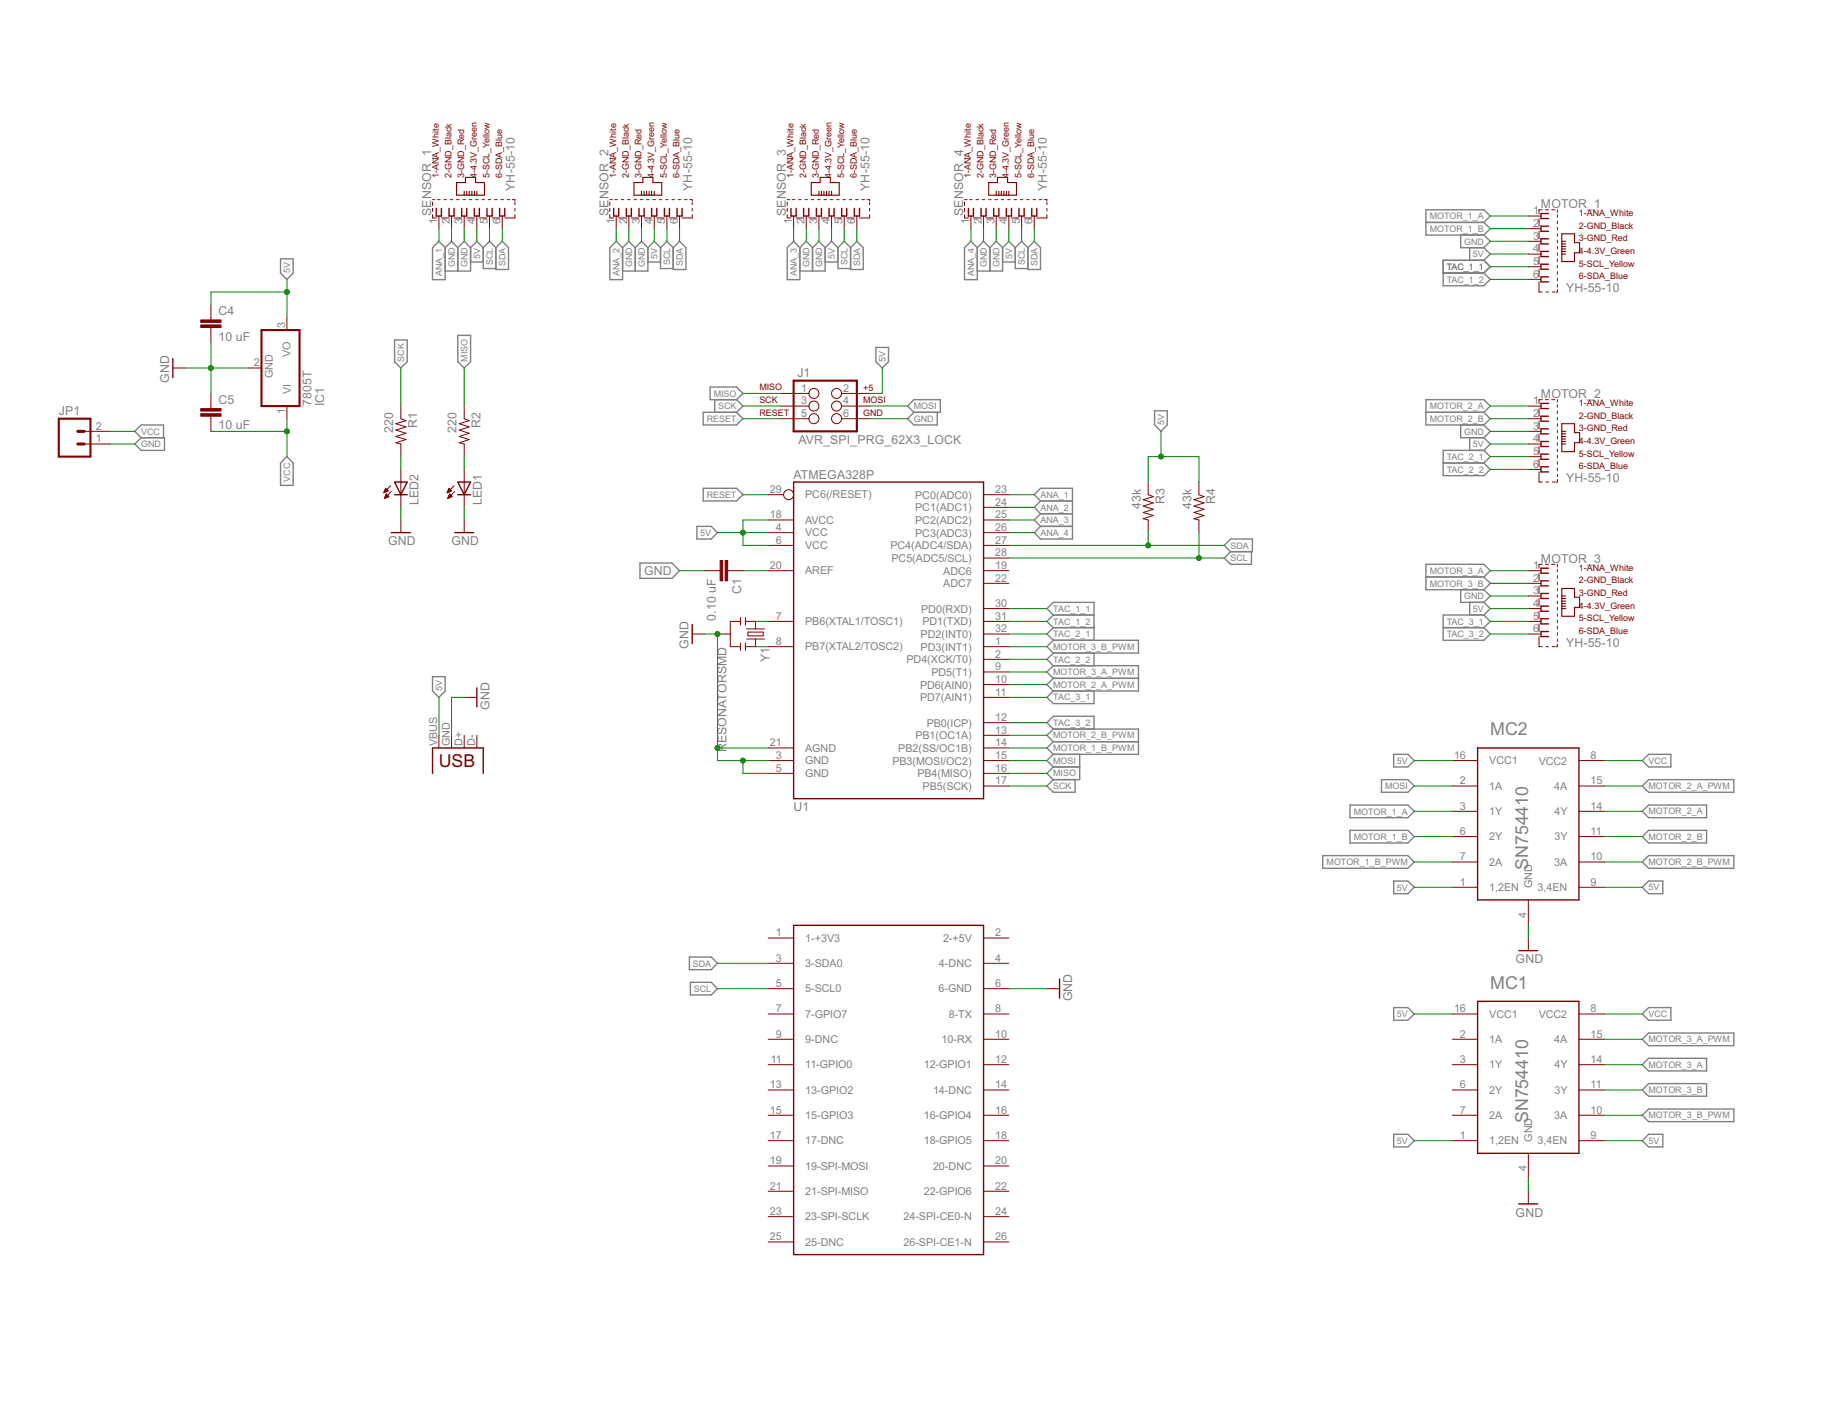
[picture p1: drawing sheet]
<svg xmlns="http://www.w3.org/2000/svg" width="279mm" height="216mm" viewBox="0 0 279 216" stroke-linecap="round" stroke-linejoin="round" font-family="sans-serif">
<defs><g id="words">
<g font-size="3" fill="#808080">
<text x="227" y="112">MC2</text>
<text x="232.8" y="132.5" transform="rotate(-90 232.8 132.5)">SN754410</text>
<text x="227" y="150.6">MC1</text>
<text x="232.8" y="171.1" transform="rotate(-90 232.8 171.1)">SN754410</text>
</g>
<text font-size="3" fill="#800000" x="66.9" y="116.9">USB</text>
<g font-size="2.1" fill="#808080">
<text x="78.4" y="29.1" transform="rotate(-90 78.4 29.1)">YH-55-10</text>
<text x="105.5" y="29.1" transform="rotate(-90 105.5 29.1)">YH-55-10</text>
<text x="132.5" y="29.1" transform="rotate(-90 132.5 29.1)">YH-55-10</text>
<text x="159.5" y="29.1" transform="rotate(-90 159.5 29.1)">YH-55-10</text>
<text x="65.7" y="32.9" transform="rotate(-90 65.7 32.9)">SENSOR_1</text>
<text x="92.7" y="32.9" transform="rotate(-90 92.7 32.9)">SENSOR_2</text>
<text x="119.7" y="32.9" transform="rotate(-90 119.7 32.9)">SENSOR_3</text>
<text x="146.8" y="32.9" transform="rotate(-90 146.8 32.9)">SENSOR_4</text>
<text x="234.8" y="31.8">MOTOR_1</text>
<text x="238.6" y="44.5">YH-55-10</text>
<text x="33.3" y="51.9">10 uF</text>
<text x="33.3" y="48.1">C4</text>
<text x="25.8" y="58.4" transform="rotate(-90 25.8 58.4)">GND</text>
<text x="121.5" y="57.4">J1</text>
<text x="9" y="63.2">JP1</text>
<text x="33.3" y="65.4">10 uF</text>
<text x="33.3" y="61.6">C5</text>
<text x="47.5" y="61.9" transform="rotate(-90 47.5 61.9)">7805T</text>
<text x="49.4" y="61.9" transform="rotate(-90 49.4 61.9)">IC1</text>
<text x="63.6" y="65.3" transform="rotate(-90 63.6 65.3)">R1</text>
<text x="73.2" y="65.3" transform="rotate(-90 73.2 65.3)">R2</text>
<text x="234.8" y="60.7">MOTOR_2</text>
<text x="59.9" y="66" transform="rotate(-90 59.9 66)">220</text>
<text x="69.6" y="66" transform="rotate(-90 69.6 66)">220</text>
<text x="121.7" y="67.7">AVR_SPI_PRG_62X3_LOCK</text>
<text x="63.8" y="76.9" transform="rotate(-90 63.8 76.9)">LED2</text>
<text x="73.4" y="76.9" transform="rotate(-90 73.4 76.9)">LED1</text>
<text x="120.9" y="73.1">ATMEGA328P</text>
<text x="173.8" y="77.5" transform="rotate(-90 173.8 77.5)">43k</text>
<text x="177.4" y="76.8" transform="rotate(-90 177.4 76.8)">R3</text>
<text x="181.5" y="77.5" transform="rotate(-90 181.5 77.5)">43k</text>
<text x="185.1" y="76.8" transform="rotate(-90 185.1 76.8)">R4</text>
<text x="238.6" y="73.4">YH-55-10</text>
<text x="59.1" y="83.1">GND</text>
<text x="68.8" y="83.1">GND</text>
<text x="98.1" y="87.6">GND</text>
<text x="234.8" y="85.8">MOTOR_3</text>
<text x="109" y="94.6" transform="rotate(-90 109 94.6)">0.10 uF</text>
<text x="112.9" y="90.5" transform="rotate(-90 112.9 90.5)">C1</text>
<text x="104.9" y="98.9" transform="rotate(-90 104.9 98.9)">GND</text>
<text x="117.2" y="100.8" transform="rotate(-90 117.2 100.8)">Y1</text>
<text x="238.6" y="98.5">YH-55-10</text>
<text x="74.6" y="108.2" transform="rotate(-90 74.6 108.2)">GND</text>
<text x="110.7" y="114.6" transform="rotate(-90 110.7 114.6)">RESONATORSMD</text>
<text x="120.9" y="123.6">U1</text>
<text x="230.9" y="146.8">GND</text>
<text x="163.4" y="152.6" transform="rotate(-90 163.4 152.6)">GND</text>
<text x="230.9" y="185.4">GND</text>
</g>
<g font-size="1.8" fill="#808080">
<text x="66.6" y="34.1" transform="rotate(-90 66.6 34.1)">1</text>
<text x="68.5" y="34.1" transform="rotate(-90 68.5 34.1)">2</text>
<text x="70.4" y="34.1" transform="rotate(-90 70.4 34.1)">3</text>
<text x="72.4" y="34.1" transform="rotate(-90 72.4 34.1)">4</text>
<text x="74.3" y="34.1" transform="rotate(-90 74.3 34.1)">5</text>
<text x="76.2" y="34.1" transform="rotate(-90 76.2 34.1)">6</text>
<text x="93.6" y="34.1" transform="rotate(-90 93.6 34.1)">1</text>
<text x="95.5" y="34.1" transform="rotate(-90 95.5 34.1)">2</text>
<text x="97.5" y="34.1" transform="rotate(-90 97.5 34.1)">3</text>
<text x="99.4" y="34.1" transform="rotate(-90 99.4 34.1)">4</text>
<text x="101.3" y="34.1" transform="rotate(-90 101.3 34.1)">5</text>
<text x="103.3" y="34.1" transform="rotate(-90 103.3 34.1)">6</text>
<text x="120.6" y="34.1" transform="rotate(-90 120.6 34.1)">1</text>
<text x="122.6" y="34.1" transform="rotate(-90 122.6 34.1)">2</text>
<text x="124.5" y="34.1" transform="rotate(-90 124.5 34.1)">3</text>
<text x="126.4" y="34.1" transform="rotate(-90 126.4 34.1)">4</text>
<text x="128.3" y="34.1" transform="rotate(-90 128.3 34.1)">5</text>
<text x="130.3" y="34.1" transform="rotate(-90 130.3 34.1)">6</text>
<text x="147.6" y="34.1" transform="rotate(-90 147.6 34.1)">1</text>
<text x="149.6" y="34.1" transform="rotate(-90 149.6 34.1)">2</text>
<text x="151.5" y="34.1" transform="rotate(-90 151.5 34.1)">3</text>
<text x="153.4" y="34.1" transform="rotate(-90 153.4 34.1)">4</text>
<text x="155.4" y="34.1" transform="rotate(-90 155.4 34.1)">5</text>
<text x="157.3" y="34.1" transform="rotate(-90 157.3 34.1)">6</text>
<text x="233.6" y="32.6">1</text>
<text x="233.6" y="34.6">2</text>
<text x="233.6" y="36.5">3</text>
<text x="233.6" y="38.4">4</text>
<text x="233.6" y="40.4">5</text>
<text x="233.6" y="42.3">6</text>
<text x="43.4" y="50" transform="rotate(-90 43.4 50)">3</text>
<text x="38.7" y="55.8">2</text>
<text x="41.6" y="57.6" transform="rotate(-90 41.6 57.6)">GND</text>
<text x="44.3" y="54.4" transform="rotate(-90 44.3 54.4)">VO</text>
<text x="122.1" y="59.7">1</text>
<text x="128.5" y="59.7">2</text>
<text x="14.6" y="65.5">2</text>
<text x="43.4" y="63" transform="rotate(-90 43.4 63)">1</text>
<text x="44.3" y="60.1" transform="rotate(-90 44.3 60.1)">VI</text>
<text x="122.1" y="61.6">3</text>
<text x="122.1" y="63.5">5</text>
<text x="128.5" y="61.6">4</text>
<text x="128.5" y="63.5">6</text>
<text x="233.6" y="61.6">1</text>
<text x="233.6" y="63.5">2</text>
<text x="233.6" y="65.5">3</text>
<text x="14.6" y="67.4">1</text>
<text x="233.6" y="67.4">4</text>
<text x="233.6" y="69.3">5</text>
<text x="233.6" y="71.2">6</text>
<text x="117.3" y="75.1">29</text>
<text x="122.7" y="76">PC6(/RESET)</text>
<text x="139.4" y="77.9">PC1(ADC1)</text>
<text x="139.4" y="76">PC0(ADC0)</text>
<text x="151.6" y="77">24</text>
<text x="151.6" y="75.1">23</text>
<text x="117.3" y="79">18</text>
<text x="118.2" y="80.9">4</text>
<text x="118.2" y="82.8">6</text>
<text x="122.7" y="81.7">VCC</text>
<text x="122.7" y="83.7">VCC</text>
<text x="122.7" y="79.8">AVCC</text>
<text x="135.6" y="83.7">PC4(ADC4/SDA)</text>
<text x="139.4" y="81.7">PC3(ADC3)</text>
<text x="139.4" y="79.8">PC2(ADC2)</text>
<text x="151.6" y="82.8">27</text>
<text x="151.6" y="80.9">26</text>
<text x="151.6" y="79">25</text>
<text x="117.3" y="86.7">20</text>
<text x="122.7" y="87.5">AREF</text>
<text x="135.8" y="85.6">PC5(ADC5/SCL)</text>
<text x="143.7" y="89.5">ADC7</text>
<text x="143.7" y="87.5">ADC6</text>
<text x="151.6" y="88.6">22</text>
<text x="151.6" y="86.7">19</text>
<text x="151.6" y="84.8">28</text>
<text x="233.6" y="86.7">1</text>
<text x="233.6" y="88.6">2</text>
<text x="118.2" y="94.4">7</text>
<text x="122.7" y="95.2">PB6(XTAL1/TOSC1)</text>
<text x="140.3" y="93.3">PD0(RXD)</text>
<text x="140.5" y="95.3">PD1(TXD)</text>
<text x="151.6" y="94.4">31</text>
<text x="151.6" y="92.5">30</text>
<text x="233.6" y="90.5">3</text>
<text x="233.6" y="92.5">4</text>
<text x="233.6" y="94.4">5</text>
<text x="118.2" y="98.3">8</text>
<text x="122.7" y="99.1">PB7(XTAL2/TOSC2)</text>
<text x="138.1" y="101">PD4(XCK/T0)</text>
<text x="140.3" y="99.1">PD3(INT1)</text>
<text x="140.3" y="97.2">PD2(INT0)</text>
<text x="151.6" y="100.2">2</text>
<text x="151.6" y="98.3">1</text>
<text x="151.6" y="96.3">32</text>
<text x="233.6" y="96.3">6</text>
<text x="140.2" y="106.8">PD7(AIN1)</text>
<text x="140.2" y="104.9">PD6(AIN0)</text>
<text x="141.9" y="103">PD5(T1)</text>
<text x="151.6" y="106">11</text>
<text x="151.6" y="104">10</text>
<text x="151.6" y="102.1">9</text>
<text x="66.6" y="113.7" transform="rotate(-90 66.6 113.7)">VBUS</text>
<text x="68.5" y="113.7" transform="rotate(-90 68.5 113.7)">GND</text>
<text x="70.4" y="113.7" transform="rotate(-90 70.4 113.7)">D+</text>
<text x="72.4" y="113.7" transform="rotate(-90 72.4 113.7)">D-</text>
<text x="117.3" y="113.7">21</text>
<text x="139.5" y="112.6">PB1(OC1A)</text>
<text x="141.2" y="110.7">PB0(ICP)</text>
<text x="151.6" y="113.7">14</text>
<text x="151.6" y="111.8">13</text>
<text x="151.6" y="109.8">12</text>
<text x="118.2" y="115.6">3</text>
<text x="118.2" y="117.6">5</text>
<text x="122.7" y="116.5">GND</text>
<text x="122.7" y="118.4">GND</text>
<text x="122.7" y="114.5">AGND</text>
<text x="136" y="116.5">PB3(MOSI/OC2)</text>
<text x="136.8" y="114.6">PB2(SS/OC1B)</text>
<text x="139.8" y="118.4">PB4(MISO)</text>
<text x="151.6" y="119.5">17</text>
<text x="151.6" y="117.6">16</text>
<text x="151.6" y="115.6">15</text>
<text x="221.5" y="115.6">16</text>
<text x="222.4" y="119.5">2</text>
<text x="226.9" y="116.5">VCC1</text>
<text x="234.4" y="116.5">VCC2</text>
<text x="242.3" y="115.6">8</text>
<text x="242.3" y="119.5">15</text>
<text x="140.6" y="120.3">PB5(SCK)</text>
<text x="222.4" y="123.3">3</text>
<text x="226.9" y="124.2">1Y</text>
<text x="226.9" y="120.3">1A</text>
<text x="236.8" y="120.3">4A</text>
<text x="236.8" y="124.2">4Y</text>
<text x="242.3" y="123.3">14</text>
<text x="222.4" y="127.2">6</text>
<text x="222.4" y="131.1">7</text>
<text x="226.9" y="128.1">2Y</text>
<text x="226.9" y="131.9">2A</text>
<text x="236.8" y="131.9">3A</text>
<text x="236.8" y="128.1">3Y</text>
<text x="242.3" y="127.2">11</text>
<text x="242.3" y="131.1">10</text>
<text x="222.4" y="134.9">1</text>
<text x="226.9" y="135.8">1,2EN</text>
<text x="233.4" y="135.3" transform="rotate(-90 233.4 135.3)">GND</text>
<text x="234.2" y="135.8">3,4EN</text>
<text x="242.3" y="134.9">9</text>
<text x="118.2" y="142.6">1</text>
<text x="122.7" y="143.5">1-+3V3</text>
<text x="143.7" y="143.5">2-+5V</text>
<text x="151.6" y="142.6">2</text>
<text x="232.6" y="139.8" transform="rotate(-90 232.6 139.8)">4</text>
<text x="118.2" y="146.5">3</text>
<text x="122.7" y="147.4">3-SDA0</text>
<text x="143" y="147.4">4-DNC</text>
<text x="151.6" y="146.5">4</text>
<text x="118.2" y="150.4">5</text>
<text x="118.2" y="154.2">7</text>
<text x="122.7" y="151.2">5-SCL0</text>
<text x="122.7" y="155.1">7-GPIO7</text>
<text x="143" y="151.2">6-GND</text>
<text x="144.5" y="155.1">8-TX</text>
<text x="151.6" y="150.4">6</text>
<text x="151.6" y="154.2">8</text>
<text x="221.5" y="154.2">16</text>
<text x="226.9" y="155.1">VCC1</text>
<text x="234.4" y="155.1">VCC2</text>
<text x="242.3" y="154.2">8</text>
<text x="117.4" y="161.9">11</text>
<text x="118.2" y="158.1">9</text>
<text x="122.7" y="158.9">9-DNC</text>
<text x="143.4" y="158.9">10-RX</text>
<text x="151.6" y="158.1">10</text>
<text x="151.6" y="161.9">12</text>
<text x="222.4" y="161.9">3</text>
<text x="222.4" y="158.1">2</text>
<text x="226.9" y="158.9">1A</text>
<text x="236.8" y="158.9">4A</text>
<text x="242.3" y="158.1">15</text>
<text x="242.3" y="161.9">14</text>
<text x="117.3" y="165.8">13</text>
<text x="122.7" y="162.8">11-GPIO0</text>
<text x="122.7" y="166.7">13-GPIO2</text>
<text x="140.7" y="162.8">12-GPIO1</text>
<text x="142.1" y="166.7">14-DNC</text>
<text x="151.6" y="165.8">14</text>
<text x="222.4" y="165.8">6</text>
<text x="226.9" y="162.8">1Y</text>
<text x="226.9" y="166.7">2Y</text>
<text x="236.8" y="162.8">4Y</text>
<text x="236.8" y="166.7">3Y</text>
<text x="242.3" y="165.8">11</text>
<text x="117.3" y="169.7">15</text>
<text x="117.3" y="173.5">17</text>
<text x="122.7" y="170.5">15-GPIO3</text>
<text x="140.7" y="170.5">16-GPIO4</text>
<text x="151.6" y="169.7">16</text>
<text x="151.6" y="173.5">18</text>
<text x="222.4" y="169.7">7</text>
<text x="222.4" y="173.5">1</text>
<text x="226.9" y="170.5">2A</text>
<text x="233.4" y="173.9" transform="rotate(-90 233.4 173.9)">GND</text>
<text x="236.8" y="170.5">3A</text>
<text x="242.3" y="169.7">10</text>
<text x="242.3" y="173.5">9</text>
<text x="117.3" y="177.4">19</text>
<text x="122.7" y="174.4">17-DNC</text>
<text x="122.7" y="178.2">19-SPI-MOSI</text>
<text x="140.7" y="174.4">18-GPIO5</text>
<text x="142.1" y="178.2">20-DNC</text>
<text x="151.6" y="177.4">20</text>
<text x="226.9" y="174.4">1,2EN</text>
<text x="232.6" y="178.4" transform="rotate(-90 232.6 178.4)">4</text>
<text x="234.2" y="174.4">3,4EN</text>
<text x="117.3" y="181.2">21</text>
<text x="117.3" y="185.1">23</text>
<text x="122.7" y="182.1">21-SPI-MISO</text>
<text x="122.7" y="185.9">23-SPI-SCLK</text>
<text x="137.6" y="186">24-SPI-CE0-N</text>
<text x="140.7" y="182.1">22-GPIO6</text>
<text x="151.6" y="181.2">22</text>
<text x="151.6" y="185.1">24</text>
<text x="117.3" y="189">25</text>
<text x="122.7" y="189.8">25-DNC</text>
<text x="137.6" y="189.8">26-SPI-CE1-N</text>
<text x="151.6" y="189">26</text>
</g>
<g font-size="1.5" fill="#800000">
<text x="66.9" y="27.1" transform="rotate(-90 66.9 27.1)">1-ANA_White</text>
<text x="68.8" y="27.1" transform="rotate(-90 68.8 27.1)">2-GND_Black</text>
<text x="70.7" y="27.1" transform="rotate(-90 70.7 27.1)">3-GND_Red</text>
<text x="72.6" y="27.1" transform="rotate(-90 72.6 27.1)">4-4.3V_Green</text>
<text x="74.6" y="27.1" transform="rotate(-90 74.6 27.1)">5-SCL_Yellow</text>
<text x="76.5" y="27.1" transform="rotate(-90 76.5 27.1)">6-SDA_Blue</text>
<text x="93.9" y="27.1" transform="rotate(-90 93.9 27.1)">1-ANA_White</text>
<text x="95.8" y="27.1" transform="rotate(-90 95.8 27.1)">2-GND_Black</text>
<text x="97.7" y="27.1" transform="rotate(-90 97.7 27.1)">3-GND_Red</text>
<text x="99.7" y="27.1" transform="rotate(-90 99.7 27.1)">4-4.3V_Green</text>
<text x="101.6" y="27.1" transform="rotate(-90 101.6 27.1)">5-SCL_Yellow</text>
<text x="103.5" y="27.1" transform="rotate(-90 103.5 27.1)">6-SDA_Blue</text>
<text x="120.9" y="27.1" transform="rotate(-90 120.9 27.1)">1-ANA_White</text>
<text x="122.8" y="27.1" transform="rotate(-90 122.8 27.1)">2-GND_Black</text>
<text x="124.8" y="27.1" transform="rotate(-90 124.8 27.1)">3-GND_Red</text>
<text x="126.7" y="27.1" transform="rotate(-90 126.7 27.1)">4-4.3V_Green</text>
<text x="128.6" y="27.1" transform="rotate(-90 128.6 27.1)">5-SCL_Yellow</text>
<text x="130.5" y="27.1" transform="rotate(-90 130.5 27.1)">6-SDA_Blue</text>
<text x="147.9" y="27.1" transform="rotate(-90 147.9 27.1)">1-ANA_White</text>
<text x="149.8" y="27.1" transform="rotate(-90 149.8 27.1)">2-GND_Black</text>
<text x="151.8" y="27.1" transform="rotate(-90 151.8 27.1)">3-GND_Red</text>
<text x="153.7" y="27.1" transform="rotate(-90 153.7 27.1)">4-4.3V_Green</text>
<text x="155.6" y="27.1" transform="rotate(-90 155.6 27.1)">5-SCL_Yellow</text>
<text x="157.6" y="27.1" transform="rotate(-90 157.6 27.1)">6-SDA_Blue</text>
<text x="240.5" y="32.9">1-ANA_White</text>
<text x="240.5" y="34.8">2-GND_Black</text>
<text x="240.5" y="36.8">3-GND_Red</text>
<text x="240.5" y="38.7">4-4.3V_Green</text>
<text x="240.5" y="40.6">5-SCL_Yellow</text>
<text x="240.5" y="42.6">6-SDA_Blue</text>
<text x="115.7" y="59.4">MISO</text>
<text x="131.5" y="59.5">+5</text>
<text x="115.7" y="63.4">RESET</text>
<text x="115.7" y="61.5">SCK</text>
<text x="131.5" y="61.4">MOSI</text>
<text x="131.5" y="63.4">GND</text>
<text x="240.5" y="61.9">1-ANA_White</text>
<text x="240.5" y="63.8">2-GND_Black</text>
<text x="240.5" y="65.7">3-GND_Red</text>
<text x="240.5" y="67.7">4-4.3V_Green</text>
<text x="240.5" y="69.6">5-SCL_Yellow</text>
<text x="240.5" y="71.5">6-SDA_Blue</text>
<text x="240.5" y="87">1-ANA_White</text>
<text x="240.5" y="88.9">2-GND_Black</text>
<text x="240.5" y="90.8">3-GND_Red</text>
<text x="240.5" y="92.7">4-4.3V_Green</text>
<text x="240.5" y="94.7">5-SCL_Yellow</text>
<text x="240.5" y="96.6">6-SDA_Blue</text>
</g>
<g font-size="1.5" fill="#808080">
<text x="217.8" y="33.4">MOTOR_1_A</text>
<text x="217.8" y="35.3">MOTOR_1_B</text>
<text x="44.2" y="41.6" transform="rotate(-90 44.2 41.6)">5V</text>
<text x="69.3" y="40.7" transform="rotate(-90 69.3 40.7)">GND</text>
<text x="71.2" y="40.7" transform="rotate(-90 71.2 40.7)">GND</text>
<text x="73.1" y="39.4" transform="rotate(-90 73.1 39.4)">5V</text>
<text x="75.1" y="40.4" transform="rotate(-90 75.1 40.4)">SCL</text>
<text x="77" y="40.5" transform="rotate(-90 77 40.5)">SDA</text>
<text x="96.3" y="40.7" transform="rotate(-90 96.3 40.7)">GND</text>
<text x="98.2" y="40.7" transform="rotate(-90 98.2 40.7)">GND</text>
<text x="100.2" y="39.4" transform="rotate(-90 100.2 39.4)">5V</text>
<text x="102.1" y="40.4" transform="rotate(-90 102.1 40.4)">SCL</text>
<text x="104" y="40.5" transform="rotate(-90 104 40.5)">SDA</text>
<text x="123.3" y="40.7" transform="rotate(-90 123.3 40.7)">GND</text>
<text x="125.2" y="40.7" transform="rotate(-90 125.2 40.7)">GND</text>
<text x="127.2" y="39.4" transform="rotate(-90 127.2 39.4)">5V</text>
<text x="129.1" y="40.4" transform="rotate(-90 129.1 40.4)">SCL</text>
<text x="131" y="40.5" transform="rotate(-90 131 40.5)">SDA</text>
<text x="150.3" y="40.7" transform="rotate(-90 150.3 40.7)">GND</text>
<text x="152.3" y="40.7" transform="rotate(-90 152.3 40.7)">GND</text>
<text x="154.2" y="39.4" transform="rotate(-90 154.2 39.4)">5V</text>
<text x="156.1" y="40.4" transform="rotate(-90 156.1 40.4)">SCL</text>
<text x="158.1" y="40.5" transform="rotate(-90 158.1 40.5)">SDA</text>
<text x="220.4" y="41.1">TAC_1_1</text>
<text x="223.1" y="37.3">GND</text>
<text x="224.4" y="39.2">5V</text>
<text x="67.3" y="42.1" transform="rotate(-90 67.3 42.1)">ANA_1</text>
<text x="94.4" y="42.1" transform="rotate(-90 94.4 42.1)">ANA_2</text>
<text x="121.4" y="42.1" transform="rotate(-90 121.4 42.1)">ANA_3</text>
<text x="148.4" y="42.1" transform="rotate(-90 148.4 42.1)">ANA_4</text>
<text x="220.4" y="43.1">TAC_1_2</text>
<text x="61.6" y="55.1" transform="rotate(-90 61.6 55.1)">SCK</text>
<text x="71.2" y="55.1" transform="rotate(-90 71.2 55.1)">MISO</text>
<text x="134.9" y="55.1" transform="rotate(-90 134.9 55.1)">5V</text>
<text x="107.7" y="64.3">RESET</text>
<text x="108.7" y="60.4">MISO</text>
<text x="109.4" y="62.4">SCK</text>
<text x="139.2" y="64.3">GND</text>
<text x="139.2" y="62.3">MOSI</text>
<text x="177.3" y="64.8" transform="rotate(-90 177.3 64.8)">5V</text>
<text x="217.8" y="62.4">MOTOR_2_A</text>
<text x="217.8" y="64.3">MOTOR_2_B</text>
<text x="21.5" y="68.1">GND</text>
<text x="21.5" y="66.2">VCC</text>
<text x="220.4" y="70.1">TAC_2_1</text>
<text x="223.1" y="66.2">GND</text>
<text x="224.4" y="68.1">5V</text>
<text x="44.2" y="73.4" transform="rotate(-90 44.2 73.4)">VCC</text>
<text x="107.7" y="75.9">RESET</text>
<text x="158.5" y="77.8">ANA_2</text>
<text x="158.5" y="75.9">ANA_1</text>
<text x="220.4" y="72">TAC_2_2</text>
<text x="106.7" y="81.7">5V</text>
<text x="158.5" y="81.6">ANA_4</text>
<text x="158.5" y="79.7">ANA_3</text>
<text x="187.5" y="83.6">SDA</text>
<text x="187.5" y="85.5">SCL</text>
<text x="217.8" y="87.4">MOTOR_3_A</text>
<text x="217.8" y="89.4">MOTOR_3_B</text>
<text x="160.5" y="93.2">TAC_1_1</text>
<text x="160.5" y="95.2">TAC_1_2</text>
<text x="220.4" y="95.2">TAC_3_1</text>
<text x="223.1" y="91.3">GND</text>
<text x="224.4" y="93.2">5V</text>
<text x="160.5" y="97.1">TAC_2_1</text>
<text x="160.5" y="100.9">TAC_2_2</text>
<text x="160.5" y="99">MOTOR_3_B_PWM</text>
<text x="220.4" y="97.1">TAC_3_2</text>
<text x="67.3" y="105.3" transform="rotate(-90 67.3 105.3)">5V</text>
<text x="160.5" y="106.7">TAC_3_1</text>
<text x="160.5" y="102.9">MOTOR_3_A_PWM</text>
<text x="160.5" y="104.8">MOTOR_2_A_PWM</text>
<text x="160.5" y="110.6">TAC_3_2</text>
<text x="160.5" y="112.5">MOTOR_2_B_PWM</text>
<text x="160.5" y="118.3">MISO</text>
<text x="160.5" y="116.4">MOSI</text>
<text x="160.5" y="114.5">MOTOR_1_B_PWM</text>
<text x="212.8" y="116.4">5V</text>
<text x="251.2" y="116.4">VCC</text>
<text x="160.5" y="120.2">SCK</text>
<text x="206.3" y="124.1">MOTOR_1_A</text>
<text x="211" y="120.2">MOSI</text>
<text x="251.2" y="124.1">MOTOR_2_A</text>
<text x="251.2" y="120.2">MOTOR_2_A_PWM</text>
<text x="202.1" y="131.8">MOTOR_1_B_PWM</text>
<text x="206.3" y="128">MOTOR_1_B</text>
<text x="251.2" y="128">MOTOR_2_B</text>
<text x="251.2" y="131.8">MOTOR_2_B_PWM</text>
<text x="212.8" y="135.7">5V</text>
<text x="251.2" y="135.7">5V</text>
<text x="105.6" y="147.3">SDA</text>
<text x="105.7" y="151.1">SCL</text>
<text x="212.8" y="155">5V</text>
<text x="251.2" y="155">VCC</text>
<text x="251.2" y="158.8">MOTOR_3_A_PWM</text>
<text x="251.2" y="162.7">MOTOR_3_A</text>
<text x="251.2" y="166.6">MOTOR_3_B</text>
<text x="251.2" y="170.4">MOTOR_3_B_PWM</text>
<text x="212.8" y="174.3">5V</text>
<text x="251.2" y="174.3">5V</text>
</g>
</g></defs>
<g fill="none" stroke="#808080" stroke-width=".21">
<path d="M42.7 39.4h2v2.2l-1 1-1-1zM66.9 36.8l.9 .9v4.9h-1.9v-4.9zM67.8 37.7l1-.9 .9 .9M69.7 37.7v3.6M69.7 37.7l1-.9 1 .9M71.7 37.7v3.6h-3.9M71.7 37.7l.9-.9 1 .9M71.7 39.9h1.9M73.6 37.7v3.2h1.9M73.6 37.7l1-.9 .9 .9M76.5 36.8l1 .9v3.4h-2v-3.4zM93.9 36.8l.9 .9v4.9h-1.9v-4.9z"/>
<path d="M94.8 37.7l1-.9 1 .9M96.8 37.7v3.6M96.8 37.7l.9-.9 1 .9M98.7 37.7v3.6h-3.9M98.7 39.9h1.9M98.7 37.7l1-.9 .9 .9M100.6 37.7v3.2h2M100.6 37.7l1-.9 1 .9M103.5 36.8l1 .9v3.4h-1.9v-3.4zM119.9 37.7l1-.9 1 .9v4.9h-2zM121.9 37.7l.9-.9 1 .9M123.8 37.7v3.6"/>
<path d="M123.8 37.7l1-.9 .9 .9M125.7 37.7v3.6h-3.8M125.7 39.9h2M125.7 37.7l1-.9 1 .9M127.7 37.7v3.2h1.9M127.7 37.7l.9-.9 1 .9M130.5 36.8l1 .9v3.4h-1.9v-3.4zM146.9 37.7l1-.9 1 .9v4.9h-2zM148.9 37.7l.9-.9 1 .9M150.8 37.7v3.6M150.8 37.7l1-.9 .9 .9M152.7 37.7v3.6h-3.8"/>
<path d="M152.7 39.9h2M152.7 37.7l1-.9 1 .9M154.7 37.7v3.2h1.9M154.7 37.7l.9-.9 1 .9M156.6 37.7l1-.9 .9 .9v3.4h-1.9zM217.2 33.9h8.9M222.5 35.8v1.9h3.6M223.9 37.7v2M226.1 35.8l.9 1-.9 .9M226.1 33.9l.9-1-.9-.9h-8.9v3.8h8.9M226.1 37.7l.9 1-.9 1M226.1 39.7h-6.2v3.8h6.2l.9-.9-.9-1"/>
<path d="M226.1 33.9l.9 .9-.9 1M226.1 39.7l.9 .9-.9 1M60.1 51.8h1.9v3.3l-.9 1-1-1zM69.7 51.1h2v4l-1 1-1-1zM108.2 59h4l1 .9-1 1h-4zM133.4 52.9h2v2.2l-1 1-1-1zM219.9 41.6h6.2M20.5 67.6l1-.9h3.6v1.9h-3.6zM21.5 66.7l-1-1 1-1h3.4v2M43.7 69.6l1 .9v3.5h-2v-3.5zM107.1 62.8h5.1l1 1-1 .9h-5.1zM107.1 74.4h5.1l1 1-1 .9h-5.1z"/>
<path d="M108.9 60.9v1.9M112.2 60.9l1 1-1 .9M139.2 62.8l-.9 1 .9 .9h3.6v-1.9M139.2 60.9h4.1v1.9h-4.1l-.9-.9zM158.5 76.3l-.9-.9 .9-1h4.9v7.7h-4.9l-.9-.9 .9-1M158.5 76.3h4.9M158.5 78.3l-.9 .9 .9 1M158.5 78.3h4.9M158.5 76.3l-.9 1 .9 1M175.9 62.6h1.9v2.1l-.9 1-1-1zM217.2 62.8h8.9M219.9 70.5h6.2"/>
<path d="M222.5 64.7v2h3.6M223.9 66.7v1.9M226.1 62.8l.9-.9-.9-1h-8.9v3.8h8.9M226.1 68.6h-6.2v3.9h6.2l.9-1-.9-1M226.1 64.7l.9 1-.9 1M226.1 66.7l.9 .9-.9 1M226.1 62.8l.9 1-.9 .9M226.1 68.6l.9 1-.9 .9M97.5 85.8h4.9l1.1 1.2-1.1 1.1h-4.9zM106.2 80.2h2.2l.9 1-.9 .9h-2.2zM158.5 80.2h4.9M160.5 93.7l-1-1 1-.9h6.2v5.8"/>
<path d="M160.5 93.7h6.2M160.5 93.7l-1 1 1 .9M160.5 95.6h6.2M160.5 95.6l-1 1 1 1M160.5 97.6h12.9v1.9h-12.9M160.5 99.5l-1 1 1 .9M160.5 97.6l-1 .9 1 1M166.7 99.5v1.9M186.5 83.1l1-1h3.3v2h-3.3zM187.5 84.1l-1 .9 1 1h3.1v-1.9M217.2 87.9h8.9M219.9 95.6h6.2"/>
<path d="M222.5 89.9v1.9h3.6M223.9 91.8v1.9M226.1 89.9l.9 .9-.9 1M226.1 87.9l.9-.9-.9-1h-8.9v3.9h8.9M226.1 91.8l.9 .9-.9 1M226.1 93.7h-6.2v3.9h6.2l.9-1-.9-1M226.1 87.9l.9 1-.9 1M226.1 93.7l.9 1-.9 .9M65.9 103.1h1.9v2.2l-.9 1-1-1zM160.5 111.1h12.9v3.8h-12.9M160.5 116.9h4M160.5 111.1l-1-1 1-1h6.2v2"/>
<path d="M160.5 118.8l-1 1 1 .9h3.3v-1.9M160.5 116.9l-1 .9 1 1M160.5 114.9l-1 1 1 1M160.5 105.3l-1 1 1 .9h6.2v-1.9M160.5 101.4h12.9v3.9h-12.9M160.5 113l-1 1 1 .9M160.5 113h12.9M160.5 111.1l-1 .9 1 1M160.5 101.4l-1 1 1 1M160.5 103.4h12.9M160.5 103.4l-1 .9 1 1M164.5 114.9v3.9h-4"/>
<path d="M210.5 118.8h4l1 1-1 .9h-4zM212.3 114.9h2.2l1 1-1 1h-2.2zM250.2 115.9l1-1h3.4v2h-3.4zM251.2 118.8h12.9v1.9h-12.9l-1-.9zM201.5 130.4h13l1 .9-1 1h-13zM205.7 122.7h8.8l1 .9-1 1h-8.8zM205.7 126.5h8.8l1 1-1 .9h-8.8zM212.3 134.2h2.2l1 1-1 1h-2.2zM250.2 135.2l1-1h2.1v2h-2.1zM250.2 123.6l1-.9h8.8v1.9h-8.8zM250.2 127.5l1-1h8.8v1.9h-8.8zM250.2 131.3l1-.9h12.9v1.9h-12.9z"/>
<path d="M105 145.8h3.4l.9 1-.9 .9h-3.4zM105.2 149.7h3.2l.9 .9-.9 1h-3.2zM212.3 153.5h2.2l1 1-1 .9h-2.2zM250.2 154.5l1-1h3.4v1.9h-3.4zM250.2 158.3l1-.9h12.9v1.9h-12.9zM212.3 172.8h2.2l1 1-1 1h-2.2zM250.2 173.8l1-1h2.1v2h-2.1zM250.2 166.1l1-1h8.8v1.9h-8.8zM250.2 169.9l1-.9h12.9v1.9h-12.9zM251.2 161.2h8.8v2h-8.8l-1-1z"/>
</g>
<g fill="none" stroke="#800000" stroke-width=".21">
<path d="M66.5 31.7v1.2h.7v-1.2M68.4 31.7v1.2h.8v-1.2M70.3 31.7v1.2h.8v-1.2M72.3 31.7v1.2h.7v-1.2M74.2 31.7v1.2h.8v-1.2M76.1 31.7v1.2h.8v-1.2M93.5 31.7v1.2h.8v-1.2M95.4 31.7v1.2h.8v-1.2M97.3 31.7v1.2h.8v-1.2M99.3 31.7v1.2h.8v-1.2M101.2 31.7v1.2h.8v-1.2M103.1 31.7v1.2h.8v-1.2"/>
<path d="M120.5 31.7v1.2h.8v-1.2M122.4 31.7v1.2h.8v-1.2M124.4 31.7v1.2h.7v-1.2M126.3 31.7v1.2h.8v-1.2M128.2 31.7v1.2h.8v-1.2M130.2 31.7v1.2h.7v-1.2M147.5 31.7v1.2h.8v-1.2M149.5 31.7v1.2h.7v-1.2M151.4 31.7v1.2h.8v-1.2M153.3 31.7v1.2h.8v-1.2M155.2 31.7v1.2h.8v-1.2M157.2 31.7v1.2h.7v-1.2"/>
<path d="M235.9 32.5h-1.1v.8h1.1M235.9 34.5h-1.1v.7h1.1M235.9 36.4h-1.1v.8h1.1M235.9 38.3h-1.1v.8h1.1M26.3 54.6v2.9M235.9 40.3h-1.1v.7h1.1M235.9 42.2h-1.1v.7h1.1M60.1 73.4h1.9l-.9 2zM60.1 75.4h1.9M69.7 73.4h2l-1 2zM69.7 75.4h2M120.9 73.4h28.9v48.3h-28.9z"/>
<path d="M235.9 61.5h-1.1v.8h1.1M235.9 63.4h-1.1v.8h1.1M235.9 65.3h-1.1v.8h1.1M235.9 67.3h-1.1v.7h1.1M235.9 69.2h-1.1v.8h1.1M235.9 71.1h-1.1v.8h1.1M59.6 81.2h2.9M69.3 81.2h2.9M105.5 95.1v2.9M235.9 86.6h-1.1v.7h1.1M235.9 88.5h-1.1v.8h1.1M235.9 90.4h-1.1v.8h1.1"/>
<path d="M235.9 92.4h-1.1v.7h1.1M235.9 94.3h-1.1v.8h1.1M235.9 96.2h-1.1v.8h1.1M65.9 117.8v-3.8h7.7v3.8M72.6 104.8v2.9M225.1 114h15.4v23.1h-15.4zM120.9 141h28.9v50.2h-28.9zM161.4 149.2v2.9M225.1 152.6h15.4v23.1h-15.4zM231.4 144.8h2.9M231.4 183.4h2.9"/>
</g>
<g fill="none" stroke="#800000" stroke-width=".15">
<path d="M65.9 30.4h.4M65.9 30.8v.5M65.9 31.7v.5M65.9 32.7v.5h.6M66.7 30.4h.4M66.9 32.9v1.9M67.2 33.2h1.2M67.6 30.4h.4M68.6 30.4h.4M68.8 32.9v1.9M69.2 33.2h1.1M69.6 30.4h.4"/>
<path d="M70.5 30.4h.4M70.7 32.9v1.9M71.1 33.2h1.2M71.5 30.4h.4M72.5 30.4h.3M72.6 32.9v1.9M73 33.2h1.2M73.4 30.4h.4M74.4 30.4h.4M74.6 32.9v1.9M75 33.2h1.1M75.4 30.4h.3"/>
<path d="M76.3 30.4h.4M76.5 32.9v1.9M77.3 30.4h.4M78 30.4h.4v.2M78.4 30.8v.4M78.4 31.7v.5M78.4 32.7v.5h-1.5M92.9 30.4h.4M92.9 32.7v.5h.6M92.9 30.8v.5M92.9 31.7v.5M93.7 30.4h.4"/>
<path d="M93.9 32.9v1.9M94.3 33.2h1.1M94.7 30.4h.3M95.6 30.4h.4M95.8 32.9v1.9M96.2 33.2h1.1M96.6 30.4h.4M97.5 30.4h.4M97.7 32.9v1.9M98.1 33.2h1.2M98.5 30.4h.4M99.5 30.4h.4"/>
<path d="M99.7 32.9v1.9M100.1 33.2h1.1M100.4 30.4h.4M101.4 30.4h.4M101.6 32.9v1.9M102 33.2h1.1M102.4 30.4h.3M103.3 30.4h.4M103.5 32.9v1.9M104.3 30.4h.4M105.1 30.4h.4v.2M105.5 32.7v.5h-1.6"/>
<path d="M105.5 30.8v.4M105.5 31.7v.5M119.9 30.4h.4M119.9 32.7v.5h.6M119.9 30.8v.5M119.9 31.7v.5M120.7 30.4h.4M120.9 32.9v1.9M121.3 33.2h1.1M121.7 30.4h.3M122.6 30.4h.4M122.8 32.9v1.9"/>
<path d="M123.2 33.2h1.2M123.6 30.4h.4M124.6 30.4h.3M124.8 32.9v1.9M125.1 33.2h1.2M125.5 30.4h.4M126.5 30.4h.4M126.7 32.9v1.9M127.1 33.2h1.1M127.5 30.4h.3M128.4 30.4h.4M128.6 32.9v1.9"/>
<path d="M129 33.2h1.2M129.4 30.4h.4M130.3 30.4h.4M130.5 32.9v1.9M131.3 30.4h.4M132.1 30.4h.4v.2M132.5 32.7v.5h-1.6M132.5 30.8v.4M132.5 31.7v.5M146.9 30.4h.4M146.9 32.7v.5h.6M146.9 30.8v.5"/>
<path d="M146.9 31.7v.5M147.7 30.4h.4M147.9 32.9v1.9M148.3 33.2h1.2M148.7 30.4h.4M149.6 30.4h.4M149.8 32.9v1.9M150.2 33.2h1.2M150.6 30.4h.4M151.6 30.4h.4M151.8 32.9v1.9M152.2 33.2h1.1"/>
<path d="M152.5 30.4h.4M153.5 30.4h.4M153.7 32.9v1.9M154.1 33.2h1.1M154.5 30.4h.4M155.4 30.4h.4M155.6 32.9v1.9M156 33.2h1.2M156.4 30.4h.4M157.4 30.4h.4M157.6 32.9v1.9M158.3 30.4h.4"/>
<path d="M159.1 30.4h.4v.2M159.5 32.7v.5h-1.6M159.5 30.8v.4M159.5 31.7v.5M232.8 32.9h2M232.8 34.8h2M232.8 36.8h2M232.8 38.7h2M234.5 33.3v1.2M234.5 35.2v1.2M234.5 37.2v1.1M234.5 39.1v1.2"/>
<path d="M234.9 32h-.4v.5M235.4 32h.5M236.4 32h.5M237.3 32v.3M237.3 32.7v.4M237.3 33.7v.4M237.3 34.6v.4M237.3 35.6v.4M237.3 36.6v.4M237.3 37.5v.4M237.3 38.5v.4M237.3 39.5v.4"/>
<path d="M26.3 56.1h2M32.1 46.4v2.3M32.1 49.9v2.3M32.1 59.9v2.4M37.9 56.1h1.9M43.7 48.4v1.9M119 59.9h4.3M128.2 59.9h4.3M232.8 40.6h2M232.8 42.6h2M234.5 42.9v1.6h.4M234.5 41v1.2"/>
<path d="M235.5 44.5h.4M236.5 44.5h.4M237.3 44.1v.4h-.2M237.3 40.4v.4M237.3 41.4v.4M237.3 42.4v.4M237.3 43.3v.4M12.8 65.7h3.9M12.8 67.6h3.9M32.1 63.4v2.3M43.7 61.9v1.9M58.5 75h.1"/>
<path d="M58.5 75h.3M58.6 74.9h.4M58.6 74.8h.5M58.6 75.9h.2M58.6 74.7h.4M58.6 75.8h.3M58.7 74.6h.2M58.7 75.7h.4M58.7 74.5h.2M58.7 75.6h.5M58.7 74.4h.1M58.7 75.5h.4"/>
<path d="M58.8 74.4l.3 .4-.6 .3zM58.8 75.4h.2M58.8 75.4h.1M58.8 75.3h.1M58.8 75.3l-.2 .6M58.8 75.3l.4 .4-.6 .2M59.5 74l-1 1.1M59.6 74.9l-1 1M61.1 61.9v1.9l.7 .3-1.5 .5 1.5 .4-1.5 .5 1.5 .5-1.5 .5 1.5 .5-1.5 .5 .8 .1v2M61.1 71.5v5.8M61.1 79.2v2M68.1 75h.1"/>
<path d="M68.2 75h.2M68.2 74.9h.4M68.2 74.8h.6M68.2 75.9h.2M68.3 74.7h.4M68.3 75.8h.3M68.3 74.6h.3M68.3 75.7h.5M68.3 74.5h.2M68.3 75.6h.5M68.4 74.4h.1M68.4 75.5h.3"/>
<path d="M68.4 74.4l.4 .4-.7 .3zM68.4 75.4h.3M68.5 75.4h.1M68.5 75.3l-.3 .6M68.5 75.3l.4 .4-.7 .2M68.5 75.3h.1M69.2 74l-1.1 1.1M69.3 74.9l-1.1 1M70.7 61.9v1.9l.8 .3-1.5 .5 1.5 .4-1.5 .5 1.5 .5-1.5 .5 1.5 .5-1.5 .5 .7 .1v2M70.7 71.5v5.8M70.7 79.2v2M117 79.2h3.9"/>
<path d="M117 75.4h2.4M119 61.9h4.3M119 63.8h4.3M128.2 61.9h4.3M128.2 63.8h4.3M149.8 79.2h3.9M149.8 77.3h3.9M149.8 75.4h3.9M174.9 73.4v2l.8 .3-1.5 .4 1.5 .5-1.5 .5 1.5 .5-1.5 .5 1.5 .4-1.5 .5 .7 .2v2M182.6 73.4v2l.8 .3-1.5 .4 1.5 .5-1.5 .5 1.5 .5-1.5 .5 1.5 .4-1.5 .5 .7 .2v2M232.8 61.9h2M232.8 63.8h2"/>
<path d="M232.8 65.7h2M232.8 67.6h2M232.8 69.6h2M232.8 71.5h2M234.5 62.3v1.1M234.5 64.2v1.1M234.5 66.1v1.2M234.5 68v1.2M234.5 70v1.1M234.5 71.9v1.5h.4M234.9 60.9h-.4v.6M235.4 60.9h.5"/>
<path d="M235.5 73.4h.4M236.4 60.9h.5M236.5 73.4h.4M237.3 60.9v.4M237.3 61.7v.4M237.3 62.6v.4M237.3 63.6v.4M237.3 64.6v.4M237.3 65.5v.4M237.3 66.5v.4M237.3 67.5v.3M237.3 68.4v.4"/>
<path d="M237.3 69.4v.4M237.3 70.4v.3M237.3 71.3v.4M237.3 72.3v.4M237.3 73v.4h-.2M105.5 96.6h1.9M107.4 87h2.3M109.3 96.6h2M110.8 87h2.4M112.8 94.7h-1.5v3.8h1.5M112.8 94.1v1.1M112.8 98v1.1"/>
<path d="M113.6 94.7h1.5v1.1M113.6 94.1v1.1M113.6 98v1.1M113.7 97.4h2.8M113.7 95.8h2.8M113.9 96.3h2.4v.6h-2.4zM115.1 97.4v1.1h-1.5M117 98.5h3.9M117 87h3.9M117 94.7h3.9M117 81.2h3.9M117 83.1h3.9"/>
<path d="M149.8 98.5h3.9M149.8 87h3.9M149.8 88.9h3.9M149.8 92.7h3.9M149.8 94.7h3.9M149.8 96.6h3.9M149.8 81.2h3.9M149.8 83.1h3.9M149.8 85h3.9M232.8 87h2M232.8 88.9h2M232.8 90.8h2"/>
<path d="M232.8 92.7h2M232.8 94.7h2M232.8 96.6h2M234.5 87.3v1.2M234.5 89.3v1.1M234.5 91.2v1.2M234.5 93.1v1.2M234.5 95.1v1.1M234.5 97v1.5h.4M234.9 86h-.4v.6M235.4 86h.5M235.5 98.5h.4"/>
<path d="M236.4 86h.5M236.5 98.5h.4M237.3 86v.4M237.3 86.8v.3M237.3 87.7v.4M237.3 88.7v.4M237.3 89.7v.3M237.3 90.6v.4M237.3 91.6v.4M237.3 92.5v.4M237.3 93.5v.4M237.3 94.5v.4"/>
<path d="M237.3 95.4v.4M237.3 96.4v.4M237.3 97.4v.3M237.3 98.1v.4h-.2M66.9 112v2M68.8 112v2M70.7 112v2M70.7 106.3h1.9M72.6 112v2M117 115.9h3.9M117 117.8h3.9M117 114h3.9"/>
<path d="M149.8 119.8h3.9M149.8 115.9h3.9M149.8 117.8h3.9M149.8 114h3.9M149.8 112h3.9M149.8 110.1h3.9M149.8 106.3h3.9M149.8 104.3h3.9M149.8 102.4h3.9M149.8 100.5h3.9M221.3 119.8h3.8M221.3 115.9h3.8"/>
<path d="M240.5 119.8h3.9M240.5 115.9h3.9M221.3 123.6h3.8M221.3 127.5h3.8M221.3 131.3h3.8M221.3 135.2h3.8M232.8 137.1v3.9M240.5 123.6h3.9M240.5 127.5h3.9M240.5 131.3h3.9M240.5 135.2h3.9M117 142.9h3.9"/>
<path d="M117 146.8h3.9M117 150.6h3.9M117 154.5h3.9M117 158.3h3.9M149.8 142.9h3.9M149.8 146.8h3.9M149.8 150.6h3.9M149.8 154.5h3.9M149.8 158.3h3.9M159.5 150.6h1.9M221.3 154.5h3.8M221.3 158.3h3.8"/>
<path d="M232.8 142.9v1.9M240.5 154.5h3.9M240.5 158.3h3.9M117 162.2h3.9M117 166.1h3.9M117 169.9h3.9M117 173.8h3.9M117 177.7h3.9M149.8 162.2h3.9M149.8 166.1h3.9M149.8 169.9h3.9M149.8 173.8h3.9"/>
<path d="M149.8 177.7h3.9M221.3 162.2h3.8M221.3 166.1h3.8M221.3 169.9h3.8M221.3 173.8h3.8M232.8 175.7v3.9M240.5 162.2h3.9M240.5 166.1h3.9M240.5 169.9h3.9M240.5 173.8h3.9M117 181.5h3.9M117 185.4h3.9"/>
<path d="M117 189.2h3.9M149.8 181.5h3.9M149.8 185.4h3.9M149.8 189.2h3.9M232.8 181.5v1.9"/>
<circle cx="124" cy="59.9" r=".76"/>
<circle cx="127.4" cy="59.9" r=".76"/>
<circle cx="120.1" cy="75.4" r=".76"/>
<circle cx="124" cy="63.8" r=".76"/>
<circle cx="124" cy="61.9" r=".76"/>
<circle cx="127.4" cy="63.8" r=".76"/>
<circle cx="127.4" cy="61.9" r=".76"/>
</g>
<g fill="none" stroke="#800000" stroke-width=".17">
<path d="M69.6 27.8h1.3v-.8h1.6v.8h1.3v1.9h-4.2zM70.7 29.1v.6M71.1 29.1v.6M71.5 29.1v.6M71.9 29.1v.6M72.3 29.1v.6M72.6 29.1v.6M96.6 27.8h1.3v-.8h1.6v.8h1.3v1.9h-4.2zM97.7 29.1v.6M98.1 29.1v.6M98.5 29.1v.6M98.9 29.1v.6"/>
<path d="M99.3 29.1v.6M99.7 29.1v.6M123.6 27.8h1.3v-.8h1.6v.8h1.3v1.9h-4.2zM124.8 29.1v.6M125.1 29.1v.6M125.5 29.1v.6M125.9 29.1v.6M126.3 29.1v.6M126.7 29.1v.6M150.6 27.8h1.4v-.8h1.5v.8h1.4v1.9h-4.3zM151.8 29.1v.6M152.2 29.1v.6"/>
<path d="M152.5 29.1v.6M152.9 29.1v.6M153.3 29.1v.6M153.7 29.1v.6M237.9 35.6h2v1.4h.7v1.5h-.7v1.4h-2zM237.9 37.2h.6M237.9 37.5h.6M237.9 37.9h.6M237.9 38.3h.6M237.9 36.8h.6M237.9 38.7h.6M237.9 64.6h2v1.3h.7v1.6h-.7v1.3h-2z"/>
<path d="M237.9 66.1h.6M237.9 66.5h.6M237.9 66.9h.6M237.9 67.3h.6M237.9 65.7h.6M237.9 67.6h.6M237.9 89.7h2v1.3h.7v1.5h-.7v1.4h-2zM237.9 91.2h.6M237.9 91.6h.6M237.9 92h.6M237.9 92.4h.6M237.9 90.8h.6"/>
<path d="M237.9 92.7h.6"/>
</g>
<path d="M39.8 50.3h5.8v11.6h-5.8zM120.9 58h9.6v7.7h-9.6zM9 63.8h4.8v5.8h-4.8z" fill="none" stroke="#800000" stroke-width=".32"/>
<path d="M11.9 65.7h.9M11.9 67.6h.9" fill="none" stroke="#800000" stroke-width=".47"/>
<g fill="#800000" stroke="#800000" stroke-width=".15">
<path d="M30.6 49.5h3.1v.4h-3.1z"/>
<path d="M30.6 48.7h3.1v.4h-3.1z"/>
<path d="M30.6 63h3.1v.4h-3.1z"/>
<path d="M30.6 62.3h3.1v.3h-3.1z"/>
<path d="M109.7 85.4h.4v3.1h-.4z"/>
<path d="M110.5 85.4h.3v3.1h-.3z"/>
</g>
<g fill="none" stroke="#008000" stroke-width=".15">
<path d="M66.9 34.8v2M68.8 34.8v2M70.7 34.8v2M72.6 34.8v2M74.6 34.8v2M76.5 34.8v2M93.9 34.8v2M95.8 34.8v2M97.7 34.8v2M99.7 34.8v2M101.6 34.8v2M103.5 34.8v2"/>
<path d="M120.9 34.8v2M122.8 34.8v2M124.8 34.8v2M126.7 34.8v2M128.6 34.8v2M130.5 34.8v2M147.9 34.8v2M149.8 34.8v2M151.8 34.8v2M153.7 34.8v2M155.6 34.8v2M157.6 34.8v2"/>
<path d="M227 36.8h5.8M227 38.7h5.8M227 32.9h5.8M227 34.8h5.8M28.3 56.1h9.6M32.1 52.2v7.7M43.7 44.5h-11.6v1.9M43.7 42.6v5.8M61.1 56.1v5.8M70.7 56.1v5.8M113.2 59.9h5.8M134.4 56.1v3.8h-1.9"/>
<path d="M227 40.6h5.8M227 42.6h5.8M16.7 67.6h3.8M16.7 65.7h3.8M32.1 65.7h11.6M43.7 63.8v5.8M61.1 69.6v1.9M61.1 77.3v1.9M70.7 69.6v1.9M70.7 77.3v1.9M113.2 63.8h5.8M113.2 75.4h3.8"/>
<path d="M113.2 61.9h5.8M117 79.2h-3.8v3.9h3.8M132.5 63.8h5.8M132.5 61.9h5.8M153.7 79.2h3.9M153.7 75.4h3.9M153.7 77.3h3.9M174.9 73.4v-3.8h7.7v3.8M176.9 65.7v3.9M227 63.8h5.8M227 67.6h5.8M227 65.7h5.8"/>
<path d="M227 69.6h5.8M227 61.9h5.8M227 71.5h5.8M103.5 87h3.9M107.4 96.6h1.9v19.3h7.7M109.3 81.2h7.7M113.2 87h3.8M115.1 94.7h1.9M115.1 98.5h1.9M153.7 96.6h5.8M153.7 94.7h5.8M153.7 98.5h5.8"/>
<path d="M153.7 81.2h3.9M153.7 83.1h32.8M153.7 92.7h5.8M153.7 85h32.8M174.9 81.2v1.9M182.6 81.2v3.8M227 96.6h5.8M227 90.8h5.8M227 87h5.8M227 94.7h5.8M227 92.7h5.8M227 88.9h5.8"/>
<path d="M66.9 106.3v5.7M70.7 106.3h-1.9v5.7M109.3 114h7.7M113.2 115.9v1.9h3.8M153.7 117.8h5.8M153.7 115.9h5.8M153.7 114h5.8M153.7 106.3h5.8M153.7 119.8h5.8M153.7 100.5h5.8M153.7 110.1h5.8M153.7 112h5.8"/>
<path d="M153.7 102.4h5.8M153.7 104.3h5.8M215.5 115.9h5.8M215.5 119.8h5.8M244.4 115.9h5.8M244.4 119.8h5.8M215.5 135.2h5.8M215.5 123.6h5.8M215.5 127.5h5.8M215.5 131.3h5.8M244.4 135.2h5.8M244.4 123.6h5.8"/>
<path d="M244.4 127.5h5.8M244.4 131.3h5.8M109.3 150.6h7.7M109.3 146.8h7.7M153.7 150.6h5.8M215.5 154.5h5.8M232.8 141v1.9M244.4 154.5h5.8M244.4 158.3h5.8M215.5 173.8h5.8M232.8 179.6v1.9M244.4 173.8h5.8"/>
<path d="M244.4 162.2h5.8M244.4 166.1h5.8M244.4 169.9h5.8"/>
</g>
<g fill="#008000" stroke="#008000" stroke-width=".15">
<circle cx="113.2" cy="115.9" r=".38"/>
<circle cx="109.3" cy="96.6" r=".38"/>
<circle cx="109.3" cy="114" r=".38"/>
<circle cx="32.1" cy="56.1" r=".38"/>
<circle cx="43.7" cy="65.7" r=".38"/>
<circle cx="43.7" cy="44.5" r=".38"/>
<circle cx="176.9" cy="69.6" r=".38"/>
<circle cx="113.2" cy="81.2" r=".38"/>
<circle cx="174.9" cy="83.1" r=".38"/>
<circle cx="182.6" cy="85" r=".38"/>
</g>
<use href="#words"/>
</svg>
